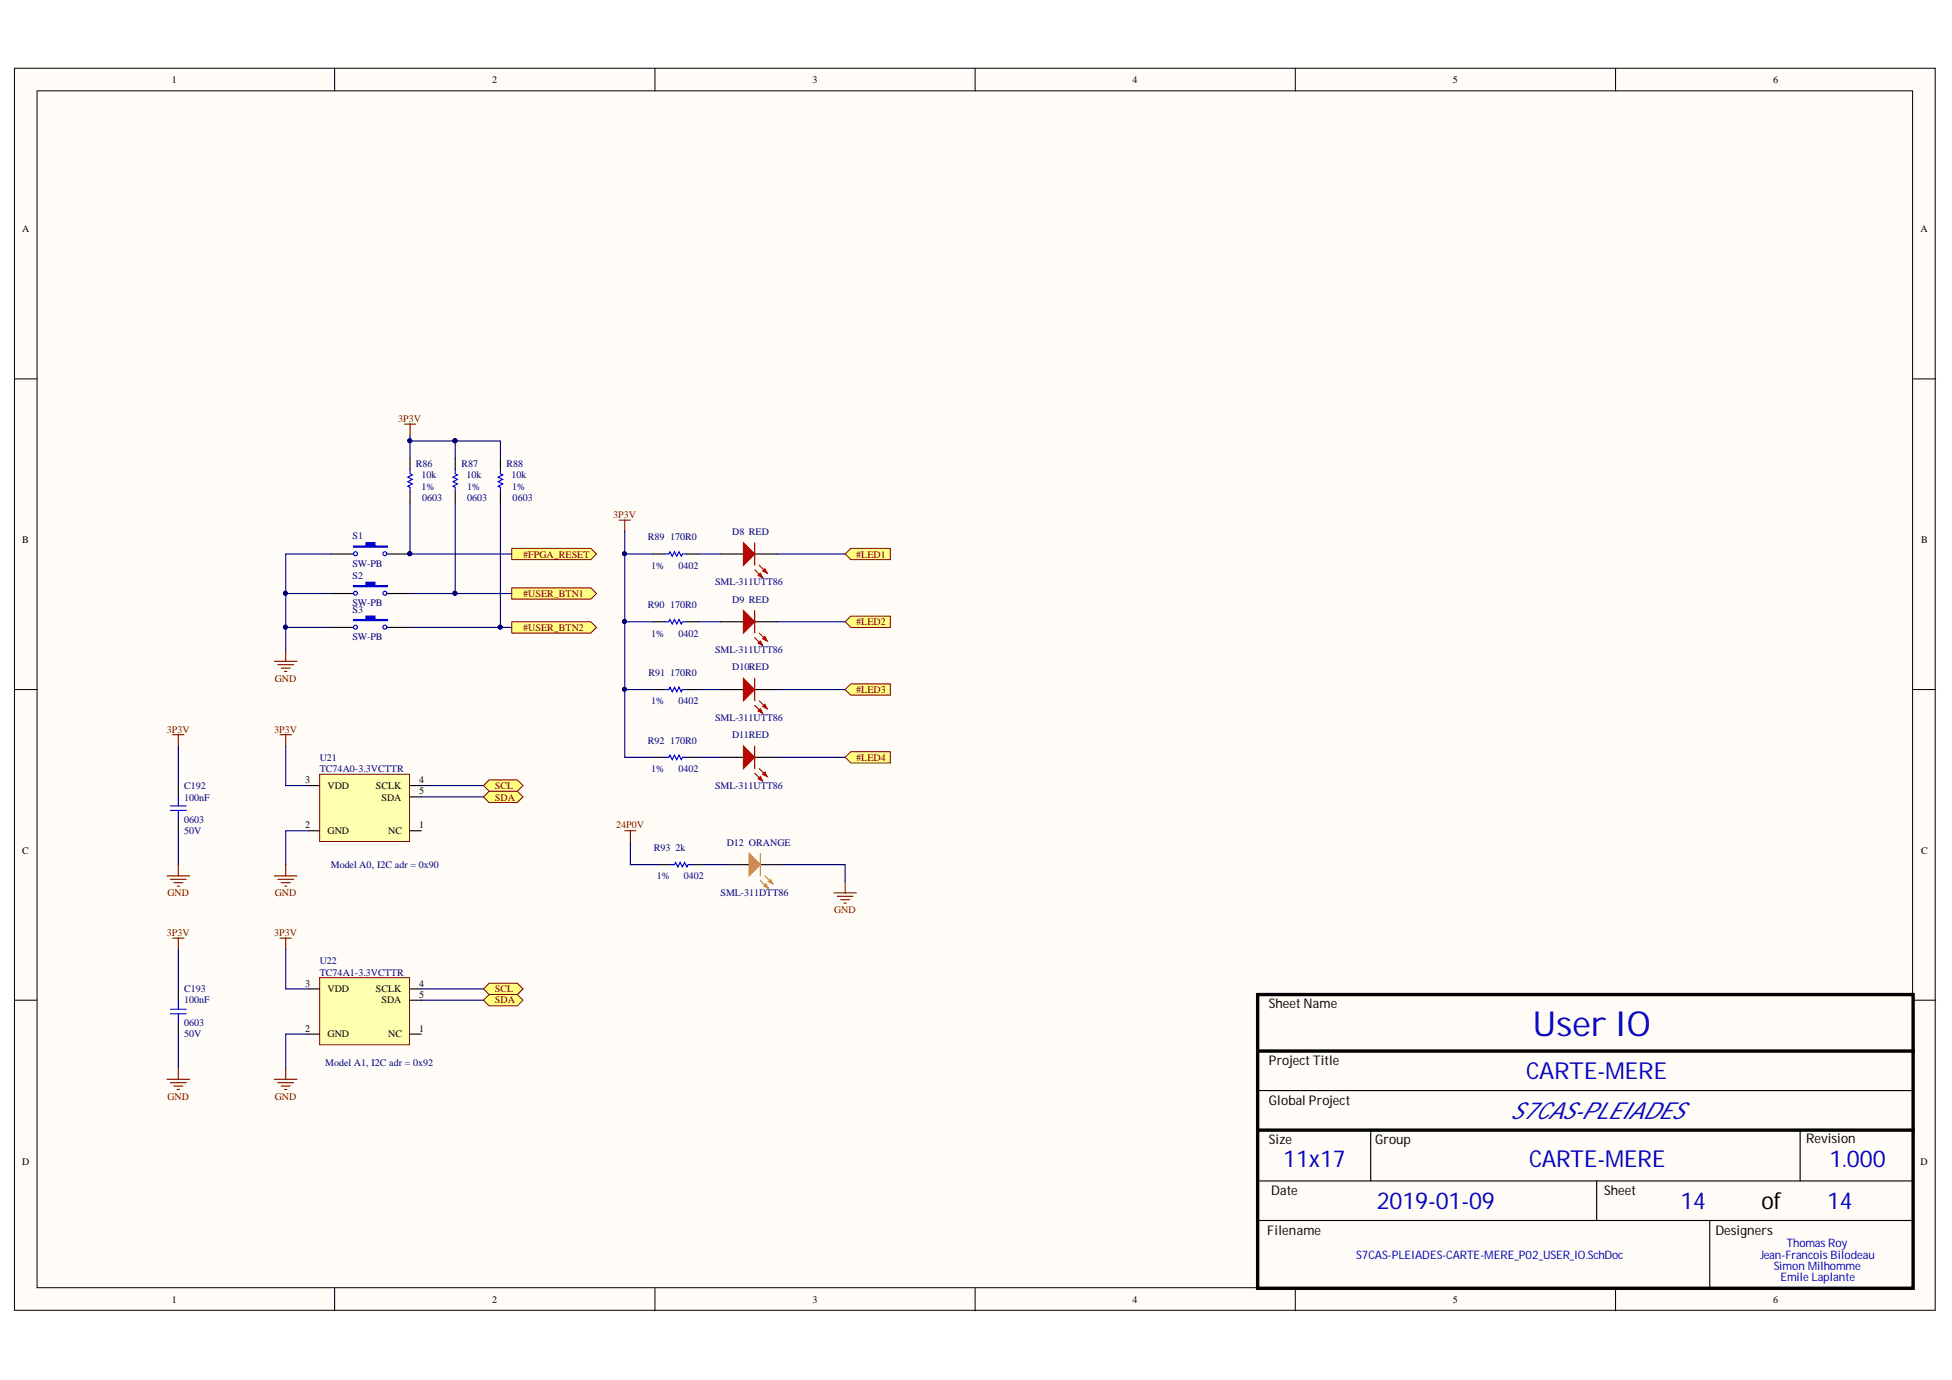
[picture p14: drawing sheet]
<svg xmlns="http://www.w3.org/2000/svg" width="297mm" height="210mm" viewBox="0 0 297 210" stroke-linecap="round" stroke-linejoin="round" font-family="sans-serif">
<defs><g id="words">
<text font-size="5.2" fill="#0000bf" x="233.3" y="157.5">User IO</text>
<g font-size="3.6" fill="#0000bf">
<text x="232.3" y="164.1">CARTE-MERE</text>
<text x="229.8" y="170.1">S7CAS-PLEIADES</text>
<text x="195.3" y="177.5">11x17</text>
<text x="232.7" y="177.5">CARTE-MERE</text>
<text x="278.4" y="177.5">1.000</text>
<text x="209.5" y="183.9">2019-01-09</text>
<text x="255.7" y="183.9">14</text>
<text x="278" y="183.9">14</text>
</g>
<text font-size="3.6" x="268.1" y="183.9">of</text>
<g font-size="2">
<text x="193.1" y="153.4">SheetName</text>
<text x="193.1" y="162">ProjectTitle</text>
<text x="193.1" y="168">Global Project</text>
<text x="274.8" y="173.9">Revision</text>
<text x="193.1" y="174">Size</text>
<text x="209.2" y="174">Group</text>
<text x="193.4" y="181.7">Date</text>
<text x="244.1" y="181.7">Sheet</text>
<text x="192.8" y="187.8">Filename</text>
<text x="261" y="187.8">Designers</text>
</g>
<g font-size="1.8" fill="#0000bf">
<text x="206.4" y="191.4">S7CAS-PLEIADES-CARTE-MERE_P02_USER_IO.SchDoc</text>
<text x="267.9" y="191.4">Jean-FrancoisBilodeau</text>
<text x="271.9" y="189.7">Thomas Roy</text>
<text x="269.9" y="193.1">Simon Milhomme</text>
<text x="270.9" y="194.9">Emile Laplante</text>
</g>
<g font-size="1.5">
<text x="26.1" y="12.6">1</text>
<text x="74.9" y="12.6">2</text>
<text x="123.6" y="12.6">3</text>
<text x="172.4" y="12.6">4</text>
<text x="221.1" y="12.6">5</text>
<text x="269.8" y="12.6">6</text>
<text x="3.4" y="35.4">A</text>
<text x="292.3" y="35.4">A</text>
<text x="3.4" y="82.6">B</text>
<text x="292.3" y="82.6">B</text>
<text x="46.5" y="119.1">3</text>
<text x="49.8" y="120">VDD</text>
<text x="57.2" y="120">SCLK</text>
<text x="63.8" y="119.1">4</text>
<text x="46.5" y="126">2</text>
<text x="58" y="121.8">SDA</text>
<text x="63.8" y="126">1</text>
<text x="63.8" y="120.8">5</text>
<text x="3.4" y="129.9">C</text>
<text x="49.8" y="126.9">GND</text>
<text x="59.1" y="126.9">NC</text>
<text x="292.3" y="129.9">C</text>
<text x="46.5" y="150.1">3</text>
<text x="49.8" y="150.9">VDD</text>
<text x="57.2" y="150.9">SCLK</text>
<text x="58" y="152.6">SDA</text>
<text x="63.8" y="150.1">4</text>
<text x="63.8" y="151.8">5</text>
<text x="46.5" y="156.9">2</text>
<text x="49.8" y="157.8">GND</text>
<text x="59.1" y="157.8">NC</text>
<text x="63.8" y="156.9">1</text>
<text x="3.4" y="177.1">D</text>
<text x="292.3" y="177.1">D</text>
<text x="26.1" y="198.2">1</text>
<text x="74.9" y="198.2">2</text>
<text x="123.6" y="198.2">3</text>
<text x="172.4" y="198.2">4</text>
<text x="221.1" y="198.2">5</text>
<text x="269.8" y="198.2">6</text>
</g>
<g font-size="1.5" fill="#800000">
<text x="60.6" y="64.2">3P3V</text>
<text x="93.3" y="78.8">3P3V</text>
<text x="79.6" y="84.8">#FPGA_RESET</text>
<text x="130.3" y="84.8">#LED1</text>
<text x="79.6" y="90.8">#USER_BTN1</text>
<text x="79.6" y="96">#USER_BTN2</text>
<text x="130.3" y="95.1">#LED2</text>
<text x="41.8" y="103.7">GND</text>
<text x="130.3" y="105.4">#LED3</text>
<text x="25.4" y="111.5">3P3V</text>
<text x="41.7" y="111.5">3P3V</text>
<text x="75.3" y="120">SCL</text>
<text x="130.3" y="115.7">#LED4</text>
<text x="75.3" y="121.8">SDA</text>
<text x="93.8" y="126">24P0V</text>
<text x="25.5" y="136.3">GND</text>
<text x="41.8" y="136.3">GND</text>
<text x="25.4" y="142.3">3P3V</text>
<text x="41.7" y="142.3">3P3V</text>
<text x="126.9" y="138.9">GND</text>
<text x="75.3" y="152.6">SDA</text>
<text x="75.3" y="150.9">SCL</text>
<text x="25.5" y="167.3">GND</text>
<text x="41.8" y="167.3">GND</text>
</g>
<g font-size="1.5" fill="#000080">
<text x="63.3" y="71">R86</text>
<text x="70.2" y="71">R87</text>
<text x="77.1" y="71">R88</text>
<text x="64.1" y="74.5">1%</text>
<text x="64.1" y="72.7">10k</text>
<text x="64.2" y="76.2">0603</text>
<text x="71" y="72.7">10k</text>
<text x="71.1" y="76.2">0603</text>
<text x="71.1" y="74.5">1%</text>
<text x="77.8" y="72.7">10k</text>
<text x="77.9" y="74.5">1%</text>
<text x="78" y="76.2">0603</text>
<text x="53.6" y="82">S1</text>
<text x="98.6" y="82.2">R89</text>
<text x="102" y="82.2">170R0</text>
<text x="111.4" y="81.3">D8 RED</text>
<text x="53.6" y="86.2">SW-PB</text>
<text x="53.6" y="88">S2</text>
<text x="99.1" y="86.5">1%</text>
<text x="103.2" y="86.5">0402</text>
<text x="108.8" y="89">SML-311UTT86</text>
<text x="53.6" y="92.2">SW-PB</text>
<text x="53.6" y="93.2">S3</text>
<text x="98.6" y="92.5">R90</text>
<text x="102" y="92.5">170R0</text>
<text x="111.4" y="91.7">D9 RED</text>
<text x="53.6" y="97.3">SW-PB</text>
<text x="99.1" y="96.8">1%</text>
<text x="103.2" y="96.8">0402</text>
<text x="108.8" y="99.4">SML-311UTT86</text>
<text x="111.4" y="102">D10RED</text>
<text x="98.7" y="102.8">R91</text>
<text x="99.1" y="107.1">1%</text>
<text x="102" y="102.8">170R0</text>
<text x="103.2" y="107.1">0402</text>
<text x="98.6" y="113.1">R92</text>
<text x="102" y="113.1">170R0</text>
<text x="108.8" y="109.7">SML-311UTT86</text>
<text x="111.4" y="112.3">D11RED</text>
<text x="28" y="120">C192</text>
<text x="48.7" y="115.7">U21</text>
<text x="48.7" y="117.5">TC74A0-3.3VCTTR</text>
<text x="99.1" y="117.5">1%</text>
<text x="103.2" y="117.5">0402</text>
<text x="108.8" y="120">SML-311UTT86</text>
<text x="28" y="125.1">0603</text>
<text x="28" y="121.8">100nF</text>
<text x="28" y="126.9">50V</text>
<text x="99.5" y="129.5">R93</text>
<text x="102.8" y="129.5">2k</text>
<text x="110.6" y="128.6">D12 ORANGE</text>
<text x="50.3" y="132.1">Model A0, I2C adr = 0x90</text>
<text x="99.9" y="133.8">1%</text>
<text x="104.1" y="133.8">0402</text>
<text x="109.7" y="136.3">SML-311DTT86</text>
<text x="48.7" y="146.6">U22</text>
<text x="48.7" y="148.4">TC74A1-3.3VCTTR</text>
<text x="28" y="152.6">100nF</text>
<text x="28" y="150.9">C193</text>
<text x="28" y="157.8">50V</text>
<text x="28" y="156.1">0603</text>
<text x="49.5" y="162.1">Model A1, I2C adr = 0x92</text>
</g>
</g></defs>
<g fill="#fffcf8" stroke="#000" stroke-width=".15">
<path d="M2.2 10.4h292.3v188.9h-292.3z"/>
<path d="M5.6 13.8h285.4v182.1h-285.4z"/>
</g>
<g fill="none" stroke="#000" stroke-width=".15">
<path d="M50.9 10.4v3.4M99.7 10.4v3.4M148.4 10.4v3.4M197.1 10.4v3.4M245.8 10.4v3.4M2.2 57.6h3.4M291.1 57.6h3.5M2.2 104.9h3.4M291.1 104.9h3.5M2.2 152.1h3.4M291.1 152.1h3.5M50.9 196v3.4"/>
<path d="M99.7 196v3.4M148.4 196v3.4M197.1 196v3.4M245.8 196v3.4"/>
</g>
<path d="M191.4 151.3h99.7v44.7h-99.7zM191.4 159.9h99.7M191.4 171.9h99.7" fill="none" stroke="#000" stroke-width=".52"/>
<path d="M109.7 84.3h3.4M114.8 84.3h3.5M191.4 165.9h99.7M191.4 179.6h99.7M208.6 171.9v7.7M243 179.6v6M273.9 171.9v7.7M191.4 185.6h99.7M260.2 185.6v10.4" fill="none" stroke="#000" stroke-width=".17"/>
<path d="M113.1 82.5l1.7 1.8-1.7 1.7z" fill="#bf0000"/>
<path d="M113.1 82.5l1.7 1.8-1.7 1.7zM114.8 86.7l1.3 1.2M115.5 86l1.2 1.2" fill="none" stroke="#bf0000" stroke-width=".17"/>
<path d="M116.1 86.8l.3-.3 .3 .7z" fill="#bf0000"/>
<path d="M116.1 86.8l.3-.3 .3 .7z" fill="none" stroke="#bf0000" stroke-width=".17"/>
<path d="M115.4 87.5l.3-.3 .4 .7z" fill="#bf0000"/>
<path d="M114.8 82.5v3.5M115.4 87.5l.3-.3 .4 .7z" fill="none" stroke="#bf0000" stroke-width=".17"/>
<path d="M101.1 84.3h.7l.1-.4 .4 .7 .3-.7 .4 .7 .3-.7 .4 .7 .1-.3h.7" fill="none" stroke="#00f" stroke-width=".17"/>
<path d="M99.4 84.3h1.7M104.5 84.3h1.7M109.7 94.6h3.4M114.8 94.6h3.5" fill="none" stroke="#000" stroke-width=".17"/>
<path d="M94.2 79.1h1.7M95.1 79.1v1.7" fill="none" stroke="#800000" stroke-width=".17"/>
<path d="M113.1 92.9l1.7 1.7-1.7 1.7z" fill="#bf0000"/>
<path d="M113.1 92.9l1.7 1.7-1.7 1.7zM114.8 97l1.3 1.2M115.5 96.3l1.2 1.2" fill="none" stroke="#bf0000" stroke-width=".17"/>
<path d="M116.1 97.2l.3-.4 .3 .7z" fill="#bf0000"/>
<path d="M116.1 97.2l.3-.4 .3 .7z" fill="none" stroke="#bf0000" stroke-width=".17"/>
<path d="M115.4 97.8l.3-.3 .4 .7z" fill="#bf0000"/>
<path d="M114.8 92.9v3.4M115.4 97.8l.3-.3 .4 .7z" fill="none" stroke="#bf0000" stroke-width=".17"/>
<path d="M101.1 94.6h.7l.1-.4 .4 .7 .3-.7 .4 .7 .3-.7 .4 .7 .1-.3h.7" fill="none" stroke="#00f" stroke-width=".17"/>
<path d="M99.4 94.6h1.7M104.5 94.6h1.7M109.7 104.9h3.4M114.8 104.9h3.5" fill="none" stroke="#000" stroke-width=".17"/>
<path d="M113.1 103.2l1.7 1.7-1.7 1.7z" fill="#bf0000"/>
<path d="M113.1 103.2l1.7 1.7-1.7 1.7zM114.8 107.3l1.3 1.2M115.5 106.6l1.2 1.2" fill="none" stroke="#bf0000" stroke-width=".17"/>
<path d="M116.1 107.5l.3-.4 .3 .7z" fill="#bf0000"/>
<path d="M116.1 107.5l.3-.4 .3 .7z" fill="none" stroke="#bf0000" stroke-width=".17"/>
<path d="M115.4 108.1l.3-.3 .4 .7z" fill="#bf0000"/>
<path d="M114.8 103.2v3.4M115.4 108.1l.3-.3 .4 .7z" fill="none" stroke="#bf0000" stroke-width=".17"/>
<path d="M101.1 104.9h.7l.1-.4 .4 .7 .3-.7 .4 .7 .3-.7 .4 .7 .1-.3h.7" fill="none" stroke="#00f" stroke-width=".17"/>
<path d="M99.4 104.9h1.7M104.5 104.9h1.7M109.7 115.2h3.4M114.8 115.2h3.5" fill="none" stroke="#000" stroke-width=".17"/>
<path d="M113.1 113.5l1.7 1.7-1.7 1.7z" fill="#bf0000"/>
<path d="M113.1 113.5l1.7 1.7-1.7 1.7zM114.8 117.6l1.3 1.2M115.5 116.9l1.2 1.2" fill="none" stroke="#bf0000" stroke-width=".17"/>
<path d="M116.1 117.8l.3-.4 .3 .7z" fill="#bf0000"/>
<path d="M116.1 117.8l.3-.4 .3 .7z" fill="none" stroke="#bf0000" stroke-width=".17"/>
<path d="M115.4 118.5l.3-.4 .4 .7z" fill="#bf0000"/>
<path d="M114.8 113.5v3.4M115.4 118.5l.3-.4 .4 .7z" fill="none" stroke="#bf0000" stroke-width=".17"/>
<path d="M101.1 115.2h.7l.1-.4 .4 .7 .3-.7 .4 .7 .3-.7 .4 .7 .1-.3h.7" fill="none" stroke="#00f" stroke-width=".17"/>
<path d="M99.4 115.2h1.7M104.5 115.2h1.7" fill="none" stroke="#000" stroke-width=".17"/>
<g fill="#ffff80" stroke="#800000" stroke-width=".15">
<path d="M128.6 84.3l.9-.9h6v1.7h-6z" fill-rule="evenodd"/>
<path d="M128.6 94.6l.9-.9h6v1.7h-6z" fill-rule="evenodd"/>
<path d="M128.6 104.9l.9-.9h6v1.7h-6z" fill-rule="evenodd"/>
<path d="M128.6 115.2l.9-.9h6v1.8h-6z" fill-rule="evenodd"/>
</g>
<path d="M110.5 131.5h3.5M115.7 131.5h3.4" fill="none" stroke="#000" stroke-width=".17"/>
<path d="M114 129.8l1.7 1.7-1.7 1.7z" fill="#fd8300"/>
<path d="M114 129.8l1.7 1.7-1.7 1.7zM115.7 133.9l1.2 1.2M116.4 133.2l1.2 1.2" fill="none" stroke="#fd8300" stroke-width=".17"/>
<path d="M116.9 134.1l.4-.3 .3 .6z" fill="#fd8300"/>
<path d="M116.9 134.1l.4-.3 .3 .6z" fill="none" stroke="#fd8300" stroke-width=".17"/>
<path d="M116.2 134.8l.4-.4 .3 .7z" fill="#fd8300"/>
<path d="M115.7 129.8v3.4M116.2 134.8l.4-.4 .3 .7z" fill="none" stroke="#fd8300" stroke-width=".17"/>
<path d="M101.9 131.5h.7l.2-.3 .4 .7 .3-.7 .3 .7 .4-.7 .3 .7 .2-.4h.7" fill="none" stroke="#00f" stroke-width=".17"/>
<path d="M50.4 84.3h3.4M59 84.3h3.4M100.2 131.5h1.7M105.4 131.5h1.7" fill="none" stroke="#000" stroke-width=".17"/>
<path d="M95.1 126.4h1.7M95.9 126.4v1.7M126.9 135.8h3.4M127.4 136.3h2.4M127.9 136.8h1.4M128.4 137.4h.4M128.6 134.1v1.7" fill="none" stroke="#800000" stroke-width=".17"/>
<circle cx="62.4" cy="84.2" r=".3" fill="#000080" stroke="#000080" stroke-width=".15"/>
<path d="M53.8 83.1h1.9v-.6h1.4v.6h1.9v.1h-5.2z" fill-rule="evenodd" fill="#00f"/>
<g fill="none" stroke="#00f" stroke-width=".17">
<path d="M53.8 83.1h1.9v-.6h1.4v.6h1.9v.1h-5.2z"/>
<circle cx="54.1" cy="84.2" r=".3"/>
<circle cx="58.6" cy="84.2" r=".3"/>
</g>
<circle cx="62.4" cy="84.2" r=".3" fill="#000080" stroke="#000080" stroke-width=".15"/>
<path d="M50.4 90.3h3.4M59 90.3h3.4" fill="none" stroke="#000" stroke-width=".17"/>
<path d="M53.8 89.1h1.9v-.5h1.4v.5h1.9v.1h-5.2z" fill-rule="evenodd" fill="#00f"/>
<g fill="none" stroke="#00f" stroke-width=".17">
<path d="M53.8 89.1h1.9v-.5h1.4v.5h1.9v.1h-5.2z"/>
<circle cx="54.1" cy="90.2" r=".3"/>
<circle cx="58.6" cy="90.2" r=".3"/>
</g>
<path d="M50.4 95.4h3.4M59 95.4h3.4" fill="none" stroke="#000" stroke-width=".17"/>
<path d="M53.8 94.2h1.9v-.5h1.4v.5h1.9v.2h-5.2z" fill-rule="evenodd" fill="#00f"/>
<g fill="none" stroke="#00f" stroke-width=".17">
<path d="M53.8 94.2h1.9v-.5h1.4v.5h1.9v.2h-5.2z"/>
<circle cx="54.1" cy="95.4" r=".3"/>
<circle cx="58.6" cy="95.4" r=".3"/>
</g>
<path d="M43.5 98.9v1.7M41.8 100.6h3.4M42.3 101.1h2.4M42.8 101.6h1.4M43.3 102.1h.3" fill="none" stroke="#800000" stroke-width=".17"/>
<g fill="#ffff80" stroke="#800000" stroke-width=".15">
<path d="M77.9 83.4h12l.9 .9-.9 .8h-12z" fill-rule="evenodd"/>
<path d="M77.9 89.4h12l.9 .9-.9 .8h-12z" fill-rule="evenodd"/>
<path d="M77.9 94.6h12l.9 .8-.9 .9h-12z" fill-rule="evenodd"/>
</g>
<path d="M62.4 71.4v.7l.3 .1-.7 .4 .7 .3-.7 .4 .7 .3-.7 .4 .4 .1v.7M69.3 71.4v.7l.3 .1-.7 .4 .7 .3-.7 .4 .7 .3-.7 .4 .4 .1v.7M76.2 71.4v.7l.3 .1-.7 .4 .7 .3-.7 .4 .7 .3-.7 .4 .4 .1v.7" fill="none" stroke="#00f" stroke-width=".17"/>
<path d="M62.4 69.7v1.7M62.4 74.8v1.7M69.3 69.7v1.7M69.3 74.8v1.7M76.2 69.7v1.7M76.2 74.8v1.7" fill="none" stroke="#000" stroke-width=".17"/>
<path d="M61.5 64.5h1.8M62.4 64.5v1.7" fill="none" stroke="#800000" stroke-width=".17"/>
<path d="M48.6 117.8h13.7v10.2h-13.7z" fill="#ffffb0" stroke="#800000" stroke-width=".15"/>
<path d="M46.9 119.5h1.7M62.4 119.5h1.7M46.9 126.4h1.7M62.4 126.4h1.7M62.4 121.2h1.7" fill="none" stroke="#000" stroke-width=".17"/>
<path d="M42.6 111.8h1.7M43.5 111.8v1.7M41.8 133.2h3.4M42.3 133.8h2.4M42.8 134.3h1.4M43.3 134.8h.3M43.5 131.5v1.7" fill="none" stroke="#800000" stroke-width=".17"/>
<g fill="none" stroke="#000080" stroke-width=".17">
<path d="M62.4 76.5v7.8h15.5M62.4 66.2v3.5M62.4 67.1h6.9M69.3 67.1h6.9v2.6M69.3 67.1v2.6M69.3 76.5v13.8M76.2 76.5v18.9M43.5 95.4h6.9M50.4 84.3h-6.9v6M50.4 90.3h-6.9v8.6M62.4 90.3h15.5M62.4 95.4h15.5"/>
<path d="M95.1 80.8v3.5h4.3M95.1 84.3v30.9h4.3M95.1 94.6h4.3M106.2 84.3h3.5M106.2 94.6h3.5M118.3 84.3h10.3M118.3 94.6h10.3M43.5 113.5v6h3.4M64.1 119.5h9.5M95.1 104.9h4.3M106.2 104.9h3.5M106.2 115.2h3.5"/>
<path d="M118.3 104.9h10.3M118.3 115.2h10.3M46.9 126.4h-3.4v5.1M64.1 121.2h9.5M95.9 128.1v3.4h4.3M107.1 131.5h3.4M119.1 131.5h9.5v2.6"/>
</g>
<g fill="#000080" stroke="#000080" stroke-width=".15">
<circle cx="95" cy="84.2" r=".3"/>
<circle cx="95" cy="94.5" r=".31"/>
<circle cx="95" cy="104.8" r=".3"/>
<circle cx="43.4" cy="90.2" r=".3"/>
<circle cx="43.4" cy="95.4" r=".3"/>
<circle cx="69.2" cy="90.2" r=".3"/>
<circle cx="76.1" cy="95.4" r=".3"/>
<circle cx="62.4" cy="84.2" r=".3"/>
<circle cx="62.4" cy="67" r=".3"/>
<circle cx="69.2" cy="67" r=".3"/>
</g>
<g fill="#ffff80" stroke="#800000" stroke-width=".15">
<path d="M73.6 121.2l.8-.9h4.3l.9 .9-.9 .9h-4.3z" fill-rule="evenodd"/>
<path d="M73.6 119.5l.8-.9h4.3l.9 .9-.9 .8h-4.3z" fill-rule="evenodd"/>
</g>
<path d="M48.6 148.7h13.7v10.2h-13.7z" fill="#ffffb0" stroke="#800000" stroke-width=".15"/>
<path d="M46.9 157.3h1.7M46.9 150.4h1.7M62.4 157.3h1.7M62.4 150.4h1.7M62.4 152.1h1.7" fill="none" stroke="#000" stroke-width=".17"/>
<path d="M42.6 142.7h1.7M43.5 142.7v1.7M41.8 164.2h3.4M42.3 164.7h2.4M42.8 165.2h1.4M43.3 165.7h.3M43.5 162.4v1.8" fill="none" stroke="#800000" stroke-width=".17"/>
<path d="M43.5 144.4v6h3.4M46.9 157.3h-3.4v5.1M64.1 150.4h9.5M64.1 152.1h9.5" fill="none" stroke="#000080" stroke-width=".17"/>
<g fill="#ffff80" stroke="#800000" stroke-width=".15">
<path d="M73.6 152.1l.8-.8h4.3l.9 .8-.9 .9h-4.3z" fill-rule="evenodd"/>
<path d="M73.6 150.4l.8-.8h4.3l.9 .8-.9 .9h-4.3z" fill-rule="evenodd"/>
</g>
<path d="M27.1 119.5v1.7M27.1 124.6v1.8M27.1 150.4v1.7M27.1 155.6v1.7" fill="none" stroke="#000" stroke-width=".17"/>
<path d="M25.9 122.6h2.4M25.9 123.3h2.4M27.1 121.2v1.4M27.1 123.3v1.3M25.9 153.5h2.4M25.9 154.2h2.4M27.1 152.1v1.4M27.1 154.2v1.4" fill="none" stroke="#00f" stroke-width=".17"/>
<g fill="none" stroke="#800000" stroke-width=".17">
<path d="M26.3 111.8h1.7M27.1 111.8v1.7M25.4 133.2h3.5M25.9 133.8h2.4M26.4 134.3h1.4M27 134.8h.3M27.1 131.5v1.7M26.3 142.7h1.7M27.1 142.7v1.7M25.4 164.2h3.5M25.9 164.7h2.4M26.4 165.2h1.4"/>
<path d="M27 165.7h.3M27.1 162.4v1.8"/>
</g>
<path d="M27.1 113.5v6M27.1 126.4v5.1M27.1 144.4v6M27.1 157.3v5.1" fill="none" stroke="#000080" stroke-width=".17"/>
<use href="#words"/>
</svg>
